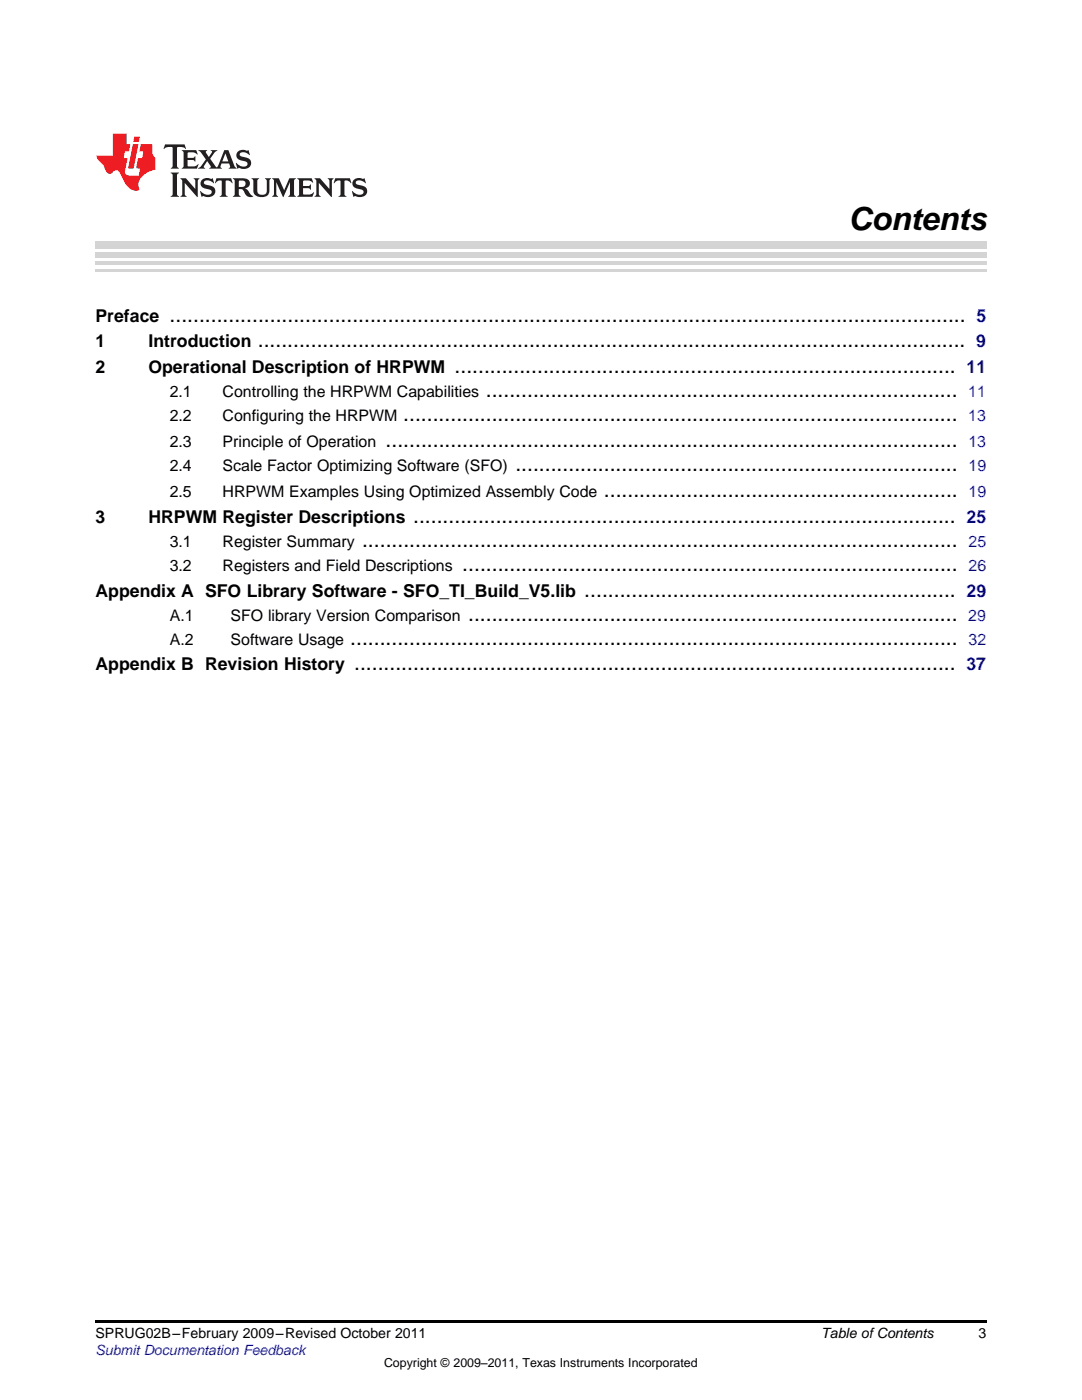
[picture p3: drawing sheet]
<svg xmlns="http://www.w3.org/2000/svg" width="216mm" height="279mm" viewBox="0 0 216 279" stroke-linecap="round" stroke-linejoin="round" font-family="sans-serif">
<defs><g id="words">
<text font-size="6.3" x="169.3" y="46">Contents</text>
<g font-size="4.2">
<text x="33.8" y="64.2">.......................................................................................................................................</text>
<text x="51.4" y="69.3">........................................................................................................................</text>
<text x="90.7" y="74.5">.....................................................................................</text>
<text x="96.9" y="79.3">................................................................................</text>
<text x="76.9" y="89.2">.................................................................................................</text>
<text x="80.5" y="84.1">..............................................................................................</text>
<text x="102.8" y="94">...........................................................................</text>
<text x="120.5" y="99.2">............................................................</text>
<text x="82.4" y="104.3">............................................................................................</text>
<text x="72.2" y="109.1">.....................................................................................................</text>
<text x="92.3" y="113.9">....................................................................................</text>
<text x="116.6" y="119.1">...............................................................</text>
<text x="93.4" y="123.9">...................................................................................</text>
<text x="69.9" y="128.7">.......................................................................................................</text>
<text x="70.7" y="133.8">......................................................................................................</text>
</g>
<g font-size="3.5">
<text x="19" y="64.2">Preface</text>
<text x="19" y="69.3">1</text>
<text x="29.6" y="69.3">Introduction</text>
<text x="19" y="74.5">2</text>
<text x="29.6" y="74.5">Operational Description of HRPWM</text>
<text x="19" y="104.3">3</text>
<text x="29.6" y="104.3">HRPWM Register Descriptions</text>
<text x="19" y="119.1">Appendix A SFO Library Software - SFO_TI_Build_V5.lib</text>
<text x="19" y="133.8">Appendix B Revision History</text>
</g>
<g font-size="3.5" fill="#00f">
<text x="194.8" y="64.2">5</text>
<text x="194.8" y="69.3">9</text>
<text x="192.9" y="74.5">11</text>
<text x="192.9" y="104.3">25</text>
<text x="192.9" y="119.1">29</text>
<text x="192.8" y="133.8">37</text>
</g>
<g font-size="3.2">
<text x="33.9" y="79.3">2.1</text>
<text x="44.4" y="79.3">Controlling the HRPWM Capabilities</text>
<text x="33.9" y="84.1">2.2</text>
<text x="33.9" y="89.2">2.3</text>
<text x="44.4" y="84.1">Configuring the HRPWM</text>
<text x="44.4" y="89.2">Principle of Operation</text>
<text x="33.9" y="94">2.4</text>
<text x="44.4" y="94">Scale Factor Optimizing Software (SFO)</text>
<text x="33.9" y="99.2">2.5</text>
<text x="44.4" y="99.2">HRPWM Examples Using Optimized Assembly Code</text>
<text x="33.9" y="109.1">3.1</text>
<text x="33.9" y="113.9">3.2</text>
<text x="44.4" y="109.1">Register Summary</text>
<text x="44.4" y="113.9">Registers and Field Descriptions</text>
<text x="33.9" y="123.9">A.1</text>
<text x="46" y="123.9">SFO library Version Comparison</text>
<text x="33.9" y="128.7">A.2</text>
<text x="46" y="128.7">Software Usage</text>
</g>
<g font-size="3.2" fill="#00f">
<text x="193.2" y="79.3">11</text>
<text x="193.2" y="84.1">13</text>
<text x="193.2" y="89.2">13</text>
<text x="193.3" y="94">19</text>
<text x="193.3" y="99.2">19</text>
<text x="193.3" y="109.1">25</text>
<text x="193.3" y="113.9">26</text>
<text x="193.2" y="123.9">29</text>
<text x="193.3" y="128.7">32</text>
</g>
<g font-size="2.8">
<text x="19" y="267.1">SPRUG02B–February 2009–Revised October 2011</text>
<text x="163.9" y="267.1">Table ofContents</text>
<text x="195.3" y="267">3</text>
</g>
<text font-size="2.8" fill="#00f" x="19" y="270.4">Submit Documentation Feedback</text>
<text font-size="2.5" x="76.6" y="272.7">Copyright © 2009–2011, Texas Instruments Incorporated</text>
</g></defs>
<path d="M32.9 28.8l-.3 .9 .1 .1a1.64 1.64 0 0 1 1.7-.4l.1 3.7-.4 .6h1.6l-.4-.6v-3.5v-.2l.4-.1a1.36 1.36 0 0 1 1.3 .5l.1-.1-.3-.9zM36.3 30l.3 .3v.3v2.5v.2l-.3 .4h3l.3-.9-.1-.1a1.87 1.87 0 0 1-2 .4l-.1-1.2 1.2 .1 .4 .2v-1l-.4 .3h-1.2l.1-1 .2-.1a1.66 1.66 0 0 1 1.7 .5l.1-.1-.3-.8zM39.6 30l1.5 1.8-.9 1.3-.7 .6h1.4l-.3-.4 .7-1.2 .8 1.2-.3 .4h2.5l-.3-.4 .2-.7h1.5l.2 .7-.3 .4h1.6l-.4-.6-1.2-3.1h-.8l-1.2 2.9-.4 .5-1.3-1.7 .9-1.2 .6-.5h-1.4l.3 .3-.6 1-.6-1 .2-.3zM45 30.6l.6 1.6h-1.2zM47.4 30.3a1.04 1.04 0 0 0-.2 1.1 1.04 1.04 0 0 0 1 .6l1 .3a.5 .5 0 0 1 .2 .5 .5 .5 0 0 1-.5 .4 1.76 1.76 0 0 1-1.7-.7l-.1 .1 .3 1.1 .2-.2a2.54 2.54 0 0 0 2.2-.2 1.12 1.12 0 0 0 .2-1.2 1.12 1.12 0 0 0-1-.7l-1-.2a.4 .4 0 0 1-.2-.5 .4 .4 0 0 1 .4-.3 1.6 1.6 0 0 1 1.6 .6l.1-.1-.3-.9-.3 .1-.2-.1a1.62 1.62 0 0 0-1.7 .3zM34.1 34.4l.3 .4 .1 .2v3.7l-.1 .2-.3 .4h1.6l-.3-.4-.1-.2v-3.7l.1-.2 .3-.4zM36 35.6l.4 .6v2.5l-.1 .2-.3 .4h1.2l-.3-.6v-2.2l2.6 2.8v-3.1l.3-.6h-1.2l.3 .3 .1 1.8-1.9-2.1zM40.3 35.9a1.04 1.04 0 0 0-.2 1.1 1.04 1.04 0 0 0 .9 .7l1 .2a.5 .5 0 0 1 .2 .5 .5 .5 0 0 1-.4 .4 1.76 1.76 0 0 1-1.8-.7l-.1 .1 .3 1.1 .2-.1a2.55 2.55 0 0 0 2.3-.3 1.12 1.12 0 0 0 .2-1.2 1.12 1.12 0 0 0-1-.7l-1-.2a.41 .41 0 0 1-.2-.5 .41 .41 0 0 1 .4-.3 1.6 1.6 0 0 1 1.5 .6l.1-.1-.3-.9-.2 .1-.2-.1a1.64 1.64 0 0 0-1.7 .3zM43.2 35.6l-.3 .9 .1 .1a.95 .95 0 0 1 1.2-.5v2.6v.2l-.4 .4h1.6l-.3-.4-.1-.2v-2.4l.3-.3a1.02 1.02 0 0 1 1 .6l.1-.1-.3-.9zM46.5 35.6l.3 .3v.3v2.5v.2l-.3 .4h1.5l-.3-.4-.1-1.2a.9 .9 0 0 1 1.2 .8 1.07 1.07 0 0 0 1.7 .6 1.97 1.97 0 0 1-1.1-1.2l-.5-.3a.98 .98 0 0 0 1-1 .98 .98 0 0 0-1-1zM47.7 36.1l.2-.1a.81 .81 0 0 1 1.1 .6 .64 .64 0 0 1-.7 .7h-.7zM50.2 35.6l.3 .3 .1 .3v1.9a1.59 1.59 0 0 0 2.1 1.2 1.15 1.15 0 0 0 1.1-1.3v-2.1l.3-.3h-1.2l.3 .6v1.8a.97 .97 0 0 1-.7 .9 .97 .97 0 0 1-1.1-.5l-.1-2.2 .1-.3 .3-.3zM54.3 35.6l.3 .3 .1 .3v2.5l-.4 .6h1.2l-.4-.6v-2.4l1.4 3 1.4-3v2.4l-.4 .6h1.5l-.3-.4v-.2v-2.5v-.3l.3-.3h-1.3l-1 2.4-1.1-2.4zM59.3 35.6l.3 .3 .1 .3v2.5l-.1 .2-.3 .4h3l.4-.9-.1-.1a1.88 1.88 0 0 1-2.1 .5v-1.2h1.2l.3 .3v-1.1l-.3 .3h-1.2v-1l.3-.1a1.66 1.66 0 0 1 1.6 .5l.1-.1-.3-.8zM62.8 35.6l.3 .6v2.5v.2l-.3 .4h1.2l-.4-.6v-2.2l2.6 2.8v-3.1l.3-.6h-1.1l.3 .3v1.8l-1.8-2.1zM66.9 35.6l-.3 .9 .1 .1a.95 .95 0 0 1 1.2-.5v2.6v.2l-.4 .4h1.6l-.3-.4-.1-.2v-2.4l.3-.3a1.02 1.02 0 0 1 1 .6l.1-.1-.3-.9zM70.6 35.9a1.04 1.04 0 0 0-.2 1.1 1.04 1.04 0 0 0 .9 .7l1 .2a.5 .5 0 0 1 .2 .5 .5 .5 0 0 1-.4 .4 1.75 1.75 0 0 1-1.8-.7l-.1 .1 .3 1.1 .2-.1a2.56 2.56 0 0 0 2.3-.3 1.12 1.12 0 0 0 .2-1.2 1.12 1.12 0 0 0-1-.7l-1-.2a.4 .4 0 0 1-.2-.5 .4 .4 0 0 1 .4-.3 1.6 1.6 0 0 1 1.5 .6l.1-.1-.3-.9-.2 .1-.2-.1a1.64 1.64 0 0 0-1.7 .3z" fill="#231f20"/>
<path d="M22.5 26.6v4.4h-3.2a2.57 2.57 0 0 0 1.2 1.8l.4 .7a1.22 1.22 0 0 0 1.3 1.1l.2-.1a.9 .9 0 0 1 1-.5 .9 .9 0 0 1 .7 .8l.5 1.1a2.58 2.58 0 0 0 3.3 2 2.35 2.35 0 0 1 .9-3.1l1.1-.6 1.1-.4v-2.3a1.45 1.45 0 0 1-.6-1.3v-1.4h-2.3l-.3 1.4h.8l-.2 1.4h-.9l-.3 1.5 .1 .5h.7l-.3 1.4h-1.1a1.52 1.52 0 0 1-1.7-.6l.6-2.8h-.8l.2-1.4h.8l.3-1.4h-.7v-2.2zM26.5 28.8l-1 4.8h1.2l.9-4.8zM26.8 27.3l-.2 1h1.1l.2-1z" fill="#ee1d23"/>
<path d="M19 263.5h177.8v.6h-177.8z" fill="#000"/>
<path d="M19 54h177.8" fill="none" stroke="#d4d4d4" stroke-width=".42"/>
<g fill="#d4d4d4">
<path d="M19 52.1h177.8v.7h-177.8z"/>
<path d="M19 50.3h177.8v1.1h-177.8z"/>
<path d="M19 48.2h177.8v1.4h-177.8z"/>
</g>
<use href="#words"/>
</svg>
